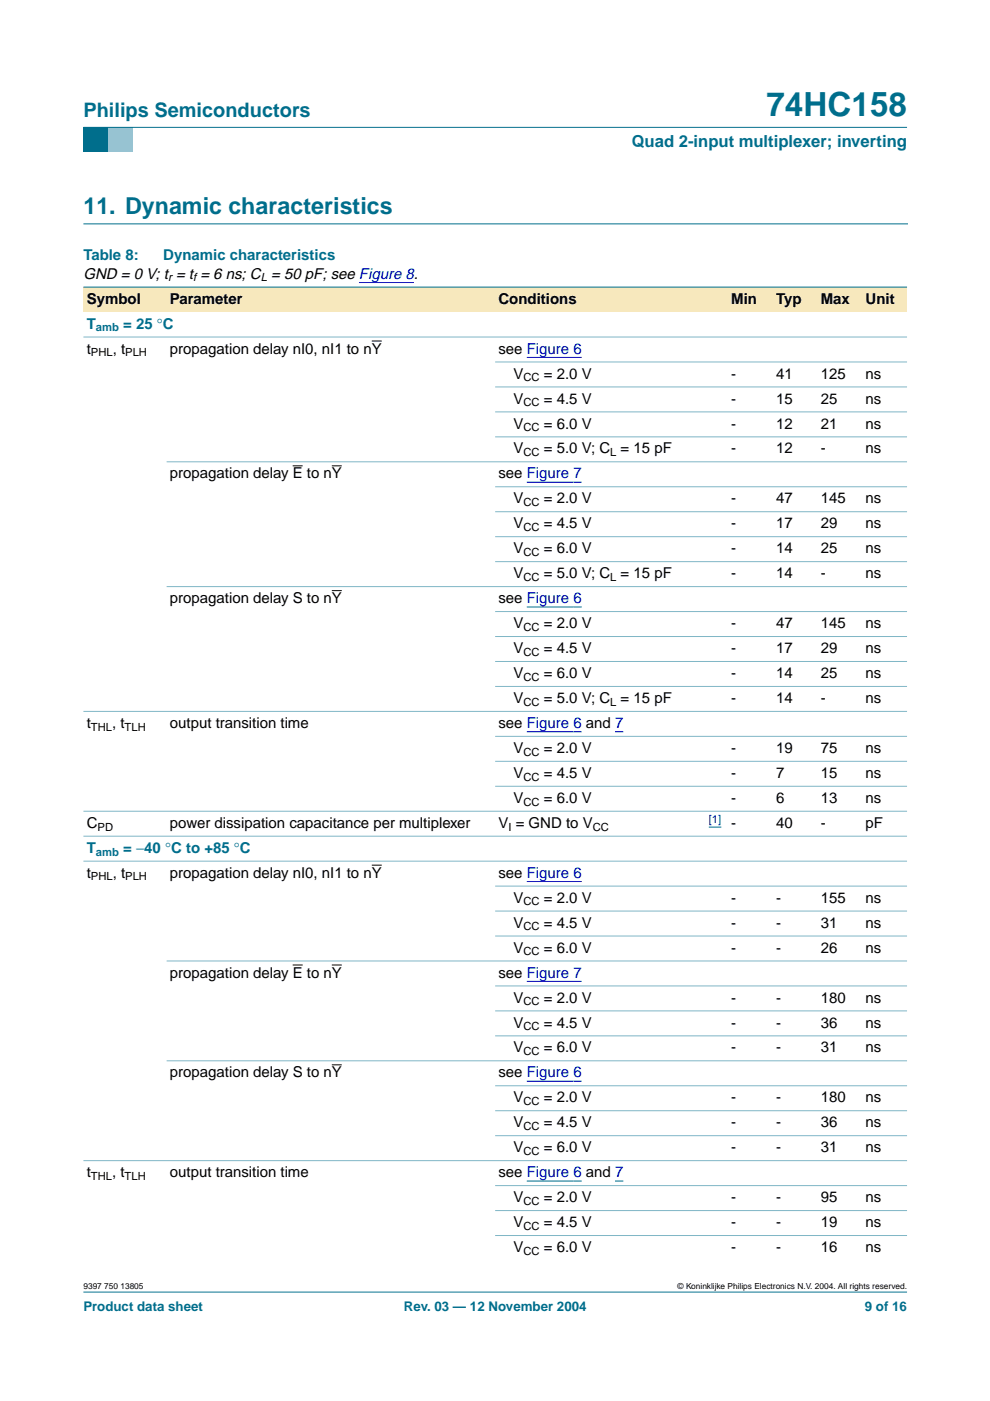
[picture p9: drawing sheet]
<svg xmlns="http://www.w3.org/2000/svg" width="210mm" height="297mm" viewBox="0 0 210 297" stroke-linecap="round" stroke-linejoin="round" font-family="sans-serif">
<defs><g id="words">
<text font-size="7.1" fill="#006e8c" x="162.5" y="24.7">74HC158</text>
<text font-size="4.9" fill="#006e8c" x="17.7" y="45.5">11. Dynamic characteristics</text>
<text font-size="4.2" fill="#006e8c" x="17.7" y="24.9">Philips Semiconductors</text>
<text font-size="3.5" fill="#006e8c" x="133.9" y="31.1">Quad 2-input multiplexer; inverting</text>
<g font-size="3.2" fill="#006e8c">
<text x="17.7" y="55.2">Table 8:</text>
<text x="34.6" y="55.2">Dynamic characteristics</text>
<text x="18.4" y="69.7">T</text>
<text x="26.1" y="69.7">= 25 °C</text>
<text x="18.4" y="180.8">T</text>
<text x="26.1" y="180.8">= −40 °C to +85 °C</text>
</g>
<g font-size="3.2">
<text x="17.7" y="59.1">GND = 0 V; t = t = 6 ns; C = 50 pF; see Figure 8.</text>
<text x="18.4" y="64.4">Symbol</text>
<text x="36" y="64.4">Parameter</text>
<text x="105.7" y="64.4">Conditions</text>
<text x="155.1" y="64.4">Min</text>
<text x="164.5" y="64.4">Typ</text>
<text x="174" y="64.4">Max</text>
<text x="183.5" y="64.4">Unit</text>
<text x="18.4" y="75">t</text>
<text x="23.9" y="75">, t</text>
<text x="36" y="75">propagation delay nI0, nI1 to nY</text>
<text x="105.7" y="75">see Figure 6</text>
<text x="108.9" y="80.3">V</text>
<text x="115.3" y="80.3">= 2.0 V</text>
<text x="155.1" y="80.3">-</text>
<text x="164.5" y="80.3">41</text>
<text x="174" y="80.3">125</text>
<text x="183.5" y="80.3">ns</text>
<text x="108.9" y="85.6">V</text>
<text x="115.3" y="85.6">= 4.5 V</text>
<text x="155.1" y="85.6">-</text>
<text x="164.5" y="85.6">15</text>
<text x="174" y="85.6">25</text>
<text x="183.5" y="85.6">ns</text>
<text x="108.9" y="90.9">V</text>
<text x="115.3" y="90.9">= 6.0 V</text>
<text x="155.1" y="90.9">-</text>
<text x="164.5" y="90.9">12</text>
<text x="174" y="90.9">21</text>
<text x="183.5" y="90.9">ns</text>
<text x="36" y="101.4">propagation delay E to nY</text>
<text x="105.7" y="101.4">see Figure 7</text>
<text x="108.9" y="96.1">V</text>
<text x="115.3" y="96.1">= 5.0 V; C = 15 pF</text>
<text x="155.1" y="96.1">-</text>
<text x="164.5" y="96.1">12</text>
<text x="174" y="96.1">-</text>
<text x="183.5" y="96.1">ns</text>
<text x="108.9" y="106.7">V</text>
<text x="115.3" y="106.7">= 2.0 V</text>
<text x="155.1" y="106.7">-</text>
<text x="164.5" y="106.7">47</text>
<text x="174" y="106.7">145</text>
<text x="183.5" y="106.7">ns</text>
<text x="108.9" y="112">V</text>
<text x="115.3" y="112">= 4.5 V</text>
<text x="155.1" y="112">-</text>
<text x="164.5" y="112">17</text>
<text x="174" y="112">29</text>
<text x="183.5" y="112">ns</text>
<text x="108.9" y="117.3">V</text>
<text x="115.3" y="117.3">= 6.0 V</text>
<text x="155.1" y="117.3">-</text>
<text x="164.5" y="117.3">14</text>
<text x="174" y="117.3">25</text>
<text x="183.5" y="117.3">ns</text>
<text x="108.9" y="122.6">V</text>
<text x="115.3" y="122.6">= 5.0 V; C = 15 pF</text>
<text x="155.1" y="122.6">-</text>
<text x="164.5" y="122.6">14</text>
<text x="174" y="122.6">-</text>
<text x="183.5" y="122.6">ns</text>
<text x="36" y="127.9">propagation delay S to nY</text>
<text x="105.7" y="127.9">see Figure 6</text>
<text x="108.9" y="133.2">V</text>
<text x="115.3" y="133.2">= 2.0 V</text>
<text x="155.1" y="133.2">-</text>
<text x="164.5" y="133.2">47</text>
<text x="174" y="133.2">145</text>
<text x="183.5" y="133.2">ns</text>
<text x="108.9" y="138.5">V</text>
<text x="108.9" y="143.8">V</text>
<text x="115.3" y="138.5">= 4.5 V</text>
<text x="115.3" y="143.8">= 6.0 V</text>
<text x="155.1" y="138.5">-</text>
<text x="155.1" y="143.8">-</text>
<text x="164.5" y="138.5">17</text>
<text x="164.5" y="143.8">14</text>
<text x="174" y="138.5">29</text>
<text x="174" y="143.8">25</text>
<text x="183.5" y="138.5">ns</text>
<text x="183.5" y="143.8">ns</text>
<text x="108.9" y="149.1">V</text>
<text x="115.3" y="149.1">= 5.0 V; C = 15 pF</text>
<text x="155.1" y="149.1">-</text>
<text x="164.5" y="149.1">14</text>
<text x="174" y="149.1">-</text>
<text x="183.5" y="149.1">ns</text>
<text x="18.4" y="154.4">t</text>
<text x="23.8" y="154.4">, t</text>
<text x="36" y="154.4">output transition time</text>
<text x="105.7" y="154.4">see Figure 6 and 7</text>
<text x="108.9" y="159.6">V</text>
<text x="115.3" y="159.6">= 2.0 V</text>
<text x="155.1" y="159.6">-</text>
<text x="164.5" y="159.6">19</text>
<text x="174" y="159.6">75</text>
<text x="183.5" y="159.6">ns</text>
<text x="108.9" y="164.9">V</text>
<text x="115.3" y="164.9">= 4.5 V</text>
<text x="155.1" y="164.9">-</text>
<text x="164.5" y="164.9">7</text>
<text x="174" y="164.9">15</text>
<text x="183.5" y="164.9">ns</text>
<text x="108.9" y="170.2">V</text>
<text x="115.3" y="170.2">= 6.0 V</text>
<text x="155.1" y="170.2">-</text>
<text x="164.5" y="170.2">6</text>
<text x="174" y="170.2">13</text>
<text x="183.5" y="170.2">ns</text>
<text x="18.4" y="175.5">C</text>
<text x="36" y="175.5">power dissipation capacitance per multiplexer</text>
<text x="105.7" y="175.5">V = GND to V</text>
<text x="155.1" y="175.5">-</text>
<text x="164.5" y="175.5">40</text>
<text x="174" y="175.5">-</text>
<text x="183.5" y="175.5">pF</text>
<text x="18.4" y="186.1">t</text>
<text x="23.9" y="186.1">, t</text>
<text x="36" y="186.1">propagation delay nI0, nI1 to nY</text>
<text x="105.7" y="186.1">see Figure 6</text>
<text x="108.9" y="191.4">V</text>
<text x="115.3" y="191.4">= 2.0 V</text>
<text x="155.1" y="191.4">-</text>
<text x="164.5" y="191.4">-</text>
<text x="174" y="191.4">155</text>
<text x="183.5" y="191.4">ns</text>
<text x="108.9" y="196.7">V</text>
<text x="115.3" y="196.7">= 4.5 V</text>
<text x="155.1" y="196.7">-</text>
<text x="164.5" y="196.7">-</text>
<text x="174" y="196.7">31</text>
<text x="183.5" y="196.7">ns</text>
<text x="108.9" y="202">V</text>
<text x="115.3" y="202">= 6.0 V</text>
<text x="155.1" y="202">-</text>
<text x="164.5" y="202">-</text>
<text x="174" y="202">26</text>
<text x="183.5" y="202">ns</text>
<text x="36" y="207.3">propagation delay E to nY</text>
<text x="105.7" y="207.3">see Figure 7</text>
<text x="108.9" y="212.6">V</text>
<text x="115.3" y="212.6">= 2.0 V</text>
<text x="155.1" y="212.6">-</text>
<text x="164.5" y="212.6">-</text>
<text x="174" y="212.6">180</text>
<text x="183.5" y="212.6">ns</text>
<text x="108.9" y="217.9">V</text>
<text x="115.3" y="217.9">= 4.5 V</text>
<text x="155.1" y="217.9">-</text>
<text x="164.5" y="217.9">-</text>
<text x="174" y="217.9">36</text>
<text x="183.5" y="217.9">ns</text>
<text x="108.9" y="223.1">V</text>
<text x="115.3" y="223.1">= 6.0 V</text>
<text x="155.1" y="223.1">-</text>
<text x="164.5" y="223.1">-</text>
<text x="174" y="223.1">31</text>
<text x="183.5" y="223.1">ns</text>
<text x="36" y="228.4">propagation delay S to nY</text>
<text x="105.7" y="228.4">see Figure 6</text>
<text x="108.9" y="233.7">V</text>
<text x="115.3" y="233.7">= 2.0 V</text>
<text x="155.1" y="233.7">-</text>
<text x="164.5" y="233.7">-</text>
<text x="174" y="233.7">180</text>
<text x="183.5" y="233.7">ns</text>
<text x="108.9" y="239">V</text>
<text x="115.3" y="239">= 4.5 V</text>
<text x="155.1" y="239">-</text>
<text x="164.5" y="239">-</text>
<text x="174" y="239">36</text>
<text x="183.5" y="239">ns</text>
<text x="108.9" y="244.3">V</text>
<text x="115.3" y="244.3">= 6.0 V</text>
<text x="155.1" y="244.3">-</text>
<text x="164.5" y="244.3">-</text>
<text x="174" y="244.3">31</text>
<text x="183.5" y="244.3">ns</text>
<text x="18.4" y="249.6">t</text>
<text x="23.8" y="249.6">, t</text>
<text x="36" y="249.6">output transition time</text>
<text x="105.7" y="249.6">see Figure 6 and 7</text>
<text x="108.9" y="254.9">V</text>
<text x="115.3" y="254.9">= 2.0 V</text>
<text x="155.1" y="254.9">-</text>
<text x="164.5" y="254.9">-</text>
<text x="174" y="254.9">95</text>
<text x="183.5" y="254.9">ns</text>
<text x="108.9" y="260.2">V</text>
<text x="115.3" y="260.2">= 4.5 V</text>
<text x="155.1" y="260.2">-</text>
<text x="164.5" y="260.2">-</text>
<text x="174" y="260.2">19</text>
<text x="183.5" y="260.2">ns</text>
<text x="108.9" y="265.5">V</text>
<text x="115.3" y="265.5">= 6.0 V</text>
<text x="155.1" y="265.5">-</text>
<text x="164.5" y="265.5">-</text>
<text x="174" y="265.5">16</text>
<text x="183.5" y="265.5">ns</text>
</g>
<g font-size="2.8" fill="#006e8c">
<text x="17.7" y="278">Product data sheet</text>
<text x="85.6" y="278">Rev. 03 — 12 November 2004</text>
<text x="183.4" y="278">9 of 16</text>
</g>
<g font-size="2.4">
<text x="35.6" y="59.7">r</text>
<text x="40.9" y="59.7">f</text>
<text x="55.3" y="59.7">L</text>
<text x="19.3" y="75.6">PHL</text>
<text x="26.6" y="75.6">PLH</text>
<text x="111" y="80.8">CC</text>
<text x="111" y="86.1">CC</text>
<text x="111" y="91.4">CC</text>
<text x="111" y="96.7">CC</text>
<text x="129.4" y="96.7">L</text>
<text x="111" y="107.3">CC</text>
<text x="111" y="112.6">CC</text>
<text x="111" y="117.9">CC</text>
<text x="111" y="123.2">CC</text>
<text x="129.4" y="123.2">L</text>
<text x="111" y="133.8">CC</text>
<text x="111" y="139.1">CC</text>
<text x="111" y="144.3">CC</text>
<text x="111" y="149.6">CC</text>
<text x="129.4" y="149.6">L</text>
<text x="19.3" y="154.9">THL</text>
<text x="26.4" y="154.9">TLH</text>
<text x="111" y="160.2">CC</text>
<text x="111" y="165.5">CC</text>
<text x="111" y="170.8">CC</text>
<text x="20.7" y="176.1">PD</text>
<text x="107.8" y="176.1">I</text>
<text x="125.7" y="176.1">CC</text>
<text x="19.3" y="186.7">PHL</text>
<text x="26.6" y="186.7">PLH</text>
<text x="111" y="192">CC</text>
<text x="111" y="197.3">CC</text>
<text x="111" y="202.6">CC</text>
<text x="111" y="213.1">CC</text>
<text x="111" y="218.4">CC</text>
<text x="111" y="223.7">CC</text>
<text x="111" y="234.3">CC</text>
<text x="111" y="239.6">CC</text>
<text x="111" y="244.9">CC</text>
<text x="19.3" y="250.2">THL</text>
<text x="26.4" y="250.2">TLH</text>
<text x="111" y="255.5">CC</text>
<text x="111" y="260.8">CC</text>
<text x="111" y="266.1">CC</text>
</g>
<g font-size="2.4" fill="#006e8c">
<text x="20.3" y="70.3">amb</text>
<text x="20.3" y="181.4">amb</text>
</g>
<text font-size="2.4" fill="#00f" x="150.3" y="174.6">[1]</text>
<g font-size="1.8">
<text x="17.7" y="273.4">9397 750 13805</text>
<text x="143.7" y="273.4">© Koninklijke Philips Electronics N.V. 2004. All rights reserved.</text>
</g>
</g></defs>
<path d="M17.7 273.9h174.6z" fill="#006e8c" stroke="#006e8c" stroke-width=".21"/>
<path d="M17.7 27h5.3v5.3h-5.3z" fill-rule="evenodd" fill="#006e8c"/>
<path d="M23 27h5.3v5.3h-5.3z" fill-rule="evenodd" fill="#96c4d6"/>
<path d="M17.7 27h174.6z" fill="#006e8c" stroke="#006e8c" stroke-width=".21"/>
<path d="M17.7 47.5h174.7" fill="none" stroke="#006e8c" stroke-width=".21"/>
<path d="M76.1 59.9h11.7" fill="none" stroke="#00f" stroke-width=".21"/>
<g fill="#f7e8bd">
<path d="M17.7 60.9h17.6v5.3h-17.6z" fill-rule="evenodd"/>
<path d="M35.3 60.9h69.7v5.3h-69.7z" fill-rule="evenodd"/>
<path d="M105 60.9h43v5.3h-43z" fill-rule="evenodd"/>
<path d="M148 60.9h6.3v5.3h-6.3z" fill-rule="evenodd"/>
<path d="M154.3 60.9h9.5v5.3h-9.5z" fill-rule="evenodd"/>
<path d="M163.8 60.9h9.5v5.3h-9.5z" fill-rule="evenodd"/>
<path d="M173.3 60.9h9.5v5.3h-9.5z" fill-rule="evenodd"/>
<path d="M182.8 60.9h9.5v5.3h-9.5z" fill-rule="evenodd"/>
</g>
<path d="M78.8 72.3h2.1M62.1 98.8h2.1M70.4 98.8h2.1M70.4 125.2h2.1M78.8 183.4h2.1M62.1 204.6h2.1M70.4 204.6h2.1M70.4 225.8h2.1" fill="none" stroke="#000" stroke-width=".21"/>
<path d="M111.7 75.8h11.6M111.7 102.2h11.6M111.7 128.7h11.6M111.7 155.2h11.6M130.4 155.2h1.8M150.3 175.4h2.6M111.7 186.9h11.6M111.7 208.1h11.6M111.7 229.2h11.6M111.7 250.4h11.6M130.4 250.4h1.8" fill="none" stroke="#00f" stroke-width=".21"/>
<path d="M17.7 60.9h174.6z" fill="#006e8c" stroke="#006e8c" stroke-width=".21"/>
<g fill="#80b6c6" stroke="#80b6c6" stroke-width=".21">
<path d="M17.7 71.5h174.6z"/>
<path d="M105 76.7h87.3z"/>
<path d="M105 82h87.3z"/>
<path d="M105 87.3h87.3z"/>
<path d="M105 92.6h87.3z"/>
<path d="M35.3 97.9h157z"/>
<path d="M105 103.2h87.3z"/>
<path d="M105 108.5h87.3z"/>
<path d="M105 113.8h87.3z"/>
<path d="M105 119.1h87.3z"/>
<path d="M35.3 124.4h157z"/>
<path d="M105 129.7h87.3z"/>
<path d="M105 135h87.3z"/>
<path d="M105 140.2h87.3z"/>
<path d="M105 145.5h87.3z"/>
<path d="M17.7 150.8h174.6z"/>
<path d="M105 156.1h87.3z"/>
<path d="M105 161.4h87.3z"/>
<path d="M105 166.7h87.3z"/>
<path d="M17.7 172h174.6z"/>
<path d="M17.7 177.3h174.6z"/>
<path d="M17.7 182.6h174.6z"/>
<path d="M105 187.9h87.3z"/>
<path d="M105 193.2h87.3z"/>
<path d="M105 198.5h87.3z"/>
<path d="M35.3 203.7h157z"/>
<path d="M105 209h87.3z"/>
<path d="M105 214.3h87.3z"/>
<path d="M105 219.6h87.3z"/>
<path d="M35.3 224.9h157z"/>
<path d="M105 230.2h87.3z"/>
<path d="M105 235.5h87.3z"/>
<path d="M105 240.8h87.3z"/>
<path d="M17.7 246.1h174.6z"/>
<path d="M105 251.4h87.3z"/>
<path d="M105 256.7h87.3z"/>
<path d="M105 262h87.3z"/>
</g>
<use href="#words"/>
</svg>
